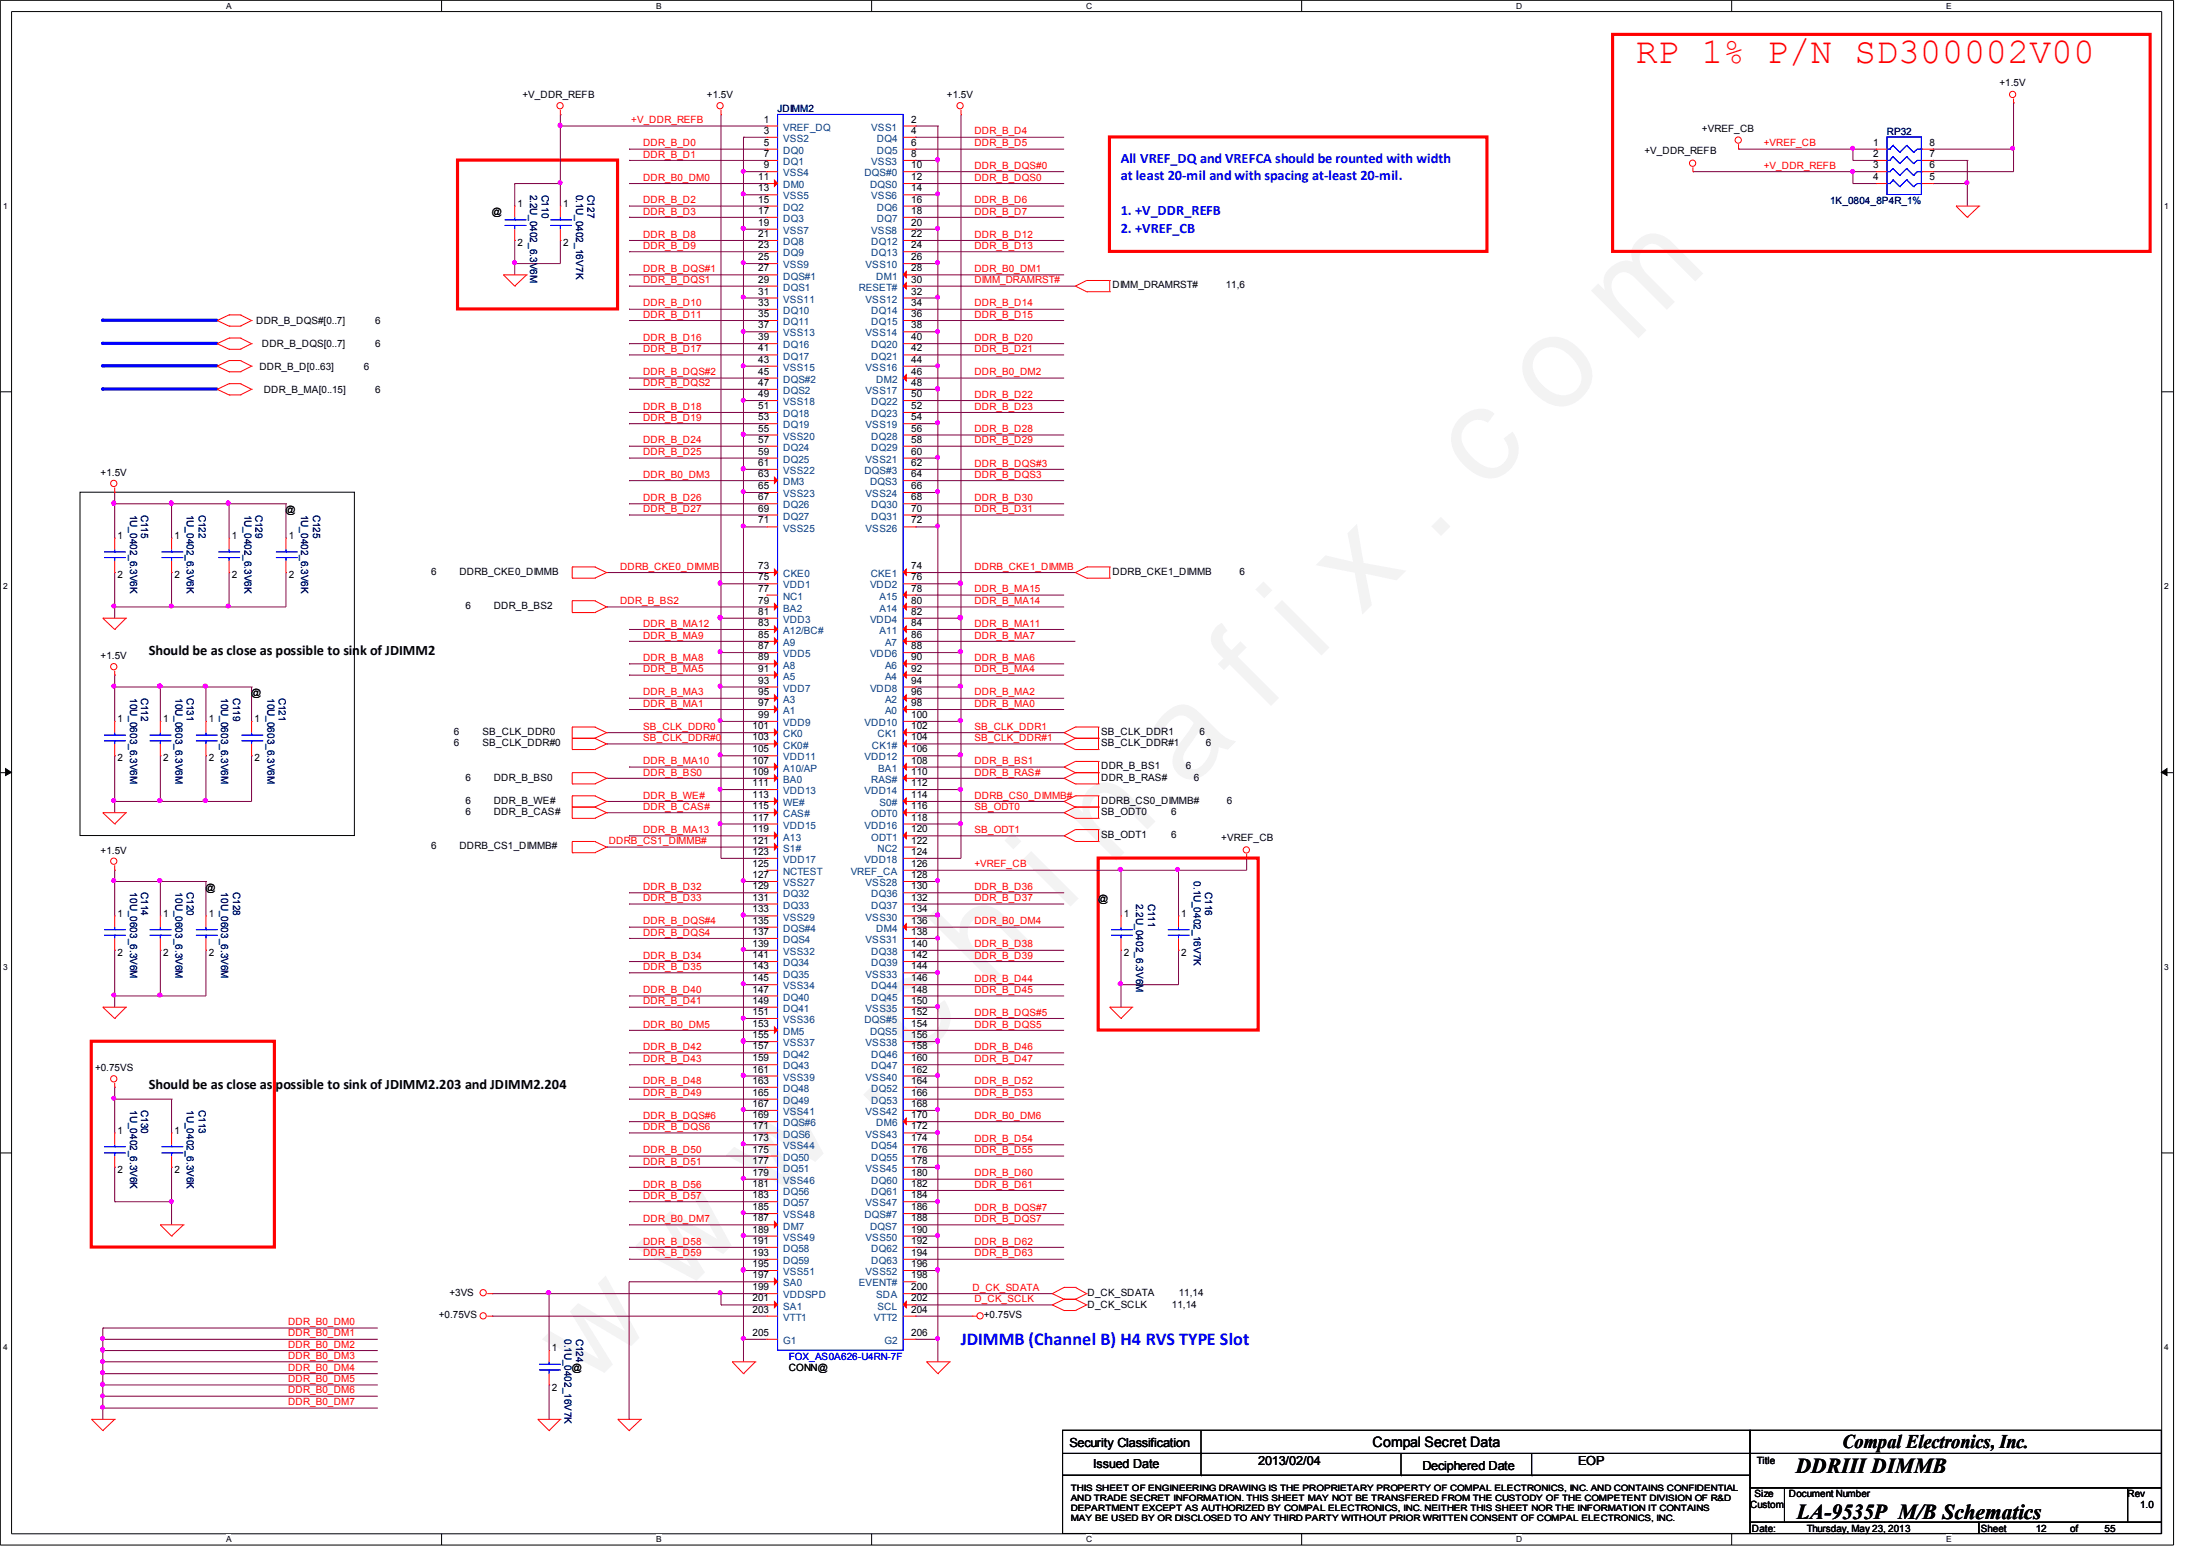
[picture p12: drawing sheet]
<svg xmlns="http://www.w3.org/2000/svg" width="297mm" height="210mm" viewBox="0 0 297 210" stroke-linecap="round" stroke-linejoin="round" font-family="sans-serif">
<defs><g id="words">
<text font-size="17.6" fill="#f0f" x="79.7" y="188" transform="rotate(-45 79.7 188)">w w w . c h i n a f i x . c o m</text>
<text font-size="4.9" fill="#f00" x="221.6" y="8.6">RP 1% P/N SD300002V00</text>
<g font-size="2.9">
<text x="243.2" y="199.5">DDRIII DIMMB</text>
<text x="243.4" y="205.7">LA-9535P M/B Schematics</text>
</g>
<text font-size="2.6" x="249.6" y="196.1">Compal Electronics, Inc.</text>
<text font-size="2.5" fill="#00f" x="130.1" y="182.1">JDIMMB (Channel B) H4 RVS TYPE Slot</text>
<g font-size="1.9" fill="#00f">
<text x="151.8" y="22">All VREF_DQ and VREFCA should be rounted with width</text>
<text x="151.8" y="24.4">at least 20-mil and with spacing at-least 20-mil.</text>
<text x="151.8" y="29.1">1. +V_DDR_REFB</text>
<text x="151.8" y="31.5">2. +VREF_CB</text>
</g>
<g font-size="1.9">
<text x="20.2" y="88.6">Should be as close as possible to sink of JDIMM2</text>
<text x="20.2" y="147.5">Should be as close as possible to sink of JDIMM2.203 and JDIMM2.204</text>
<text x="185.9" y="195.9">Compal Secret Data</text>
</g>
<g font-size="1.7">
<text x="144.9" y="195.9">Security Classification</text>
<text x="148.1" y="198.8">Issued Date</text>
<text x="170.4" y="198.4">2013/02/04</text>
<text x="192.7" y="199">Deciphered Date</text>
<text x="213.8" y="198.4">EOP</text>
</g>
<g font-size="1.4">
<text x="270.8" y="11.6">+1.5V</text>
<text x="70.8" y="13.3">+V_DDR_REFB</text>
<text x="95.8" y="13.3">+1.5V</text>
<text x="103.5" y="16.6">1</text>
<text x="123.4" y="16.6">2</text>
<text x="128.3" y="13.3">+1.5V</text>
<text x="230.5" y="17.9">+VREF_CB</text>
<text x="103.5" y="18.1">3</text>
<text x="103.5" y="19.7">5</text>
<text x="103.5" y="21.3">7</text>
<text x="103.5" y="22.8">9</text>
<text x="123.4" y="18.1">4</text>
<text x="123.4" y="19.7">6</text>
<text x="123.4" y="22.8">10</text>
<text x="123.4" y="21.3">8</text>
<text x="222.8" y="20.9">+V_DDR_REFB</text>
<text x="253.7" y="19.7">1</text>
<text x="253.7" y="21.3">2</text>
<text x="253.7" y="22.8">3</text>
<text x="261.4" y="19.7">8</text>
<text x="261.4" y="21.3">7</text>
<text x="261.4" y="22.8">6</text>
<text x="66.6" y="29.1">@</text>
<text x="70.1" y="28">1</text>
<text x="76.3" y="28">1</text>
<text x="102.7" y="24.4">11</text>
<text x="102.7" y="25.9">13</text>
<text x="102.7" y="27.4">15</text>
<text x="102.7" y="29">17</text>
<text x="123.4" y="27.4">16</text>
<text x="123.4" y="29">18</text>
<text x="123.4" y="24.4">12</text>
<text x="123.4" y="25.9">14</text>
<text x="253.7" y="24.4">4</text>
<text x="261.4" y="24.4">5</text>
<text x="70.1" y="33.4">2</text>
<text x="76.3" y="33.4">2</text>
<text x="102.7" y="30.6">19</text>
<text x="102.7" y="32.1">21</text>
<text x="102.7" y="33.6">23</text>
<text x="102.7" y="35.2">25</text>
<text x="123.4" y="35.2">26</text>
<text x="123.4" y="30.6">20</text>
<text x="123.4" y="32.1">22</text>
<text x="123.4" y="33.6">24</text>
<text x="102.7" y="36.7">27</text>
<text x="102.7" y="38.3">29</text>
<text x="102.7" y="39.9">31</text>
<text x="102.7" y="41.4">33</text>
<text x="123.4" y="36.7">28</text>
<text x="123.4" y="39.9">32</text>
<text x="123.4" y="38.3">30</text>
<text x="123.4" y="41.4">34</text>
<text x="150.7" y="39">DIMM_DRAMRST#</text>
<text x="166" y="39">11,6</text>
<text x="34.7" y="43.9">DDR_B_DQS#[0..7]</text>
<text x="35.5" y="47">DDR_B_DQS[0..7]</text>
<text x="50.8" y="47">6</text>
<text x="50.8" y="43.9">6</text>
<text x="102.7" y="42.9">35</text>
<text x="102.7" y="44.4">37</text>
<text x="102.7" y="46.1">39</text>
<text x="102.7" y="47.6">41</text>
<text x="123.4" y="44.4">38</text>
<text x="123.4" y="42.9">36</text>
<text x="123.4" y="46.1">40</text>
<text x="123.4" y="47.6">42</text>
<text x="35.1" y="50">DDR_B_D[0..63]</text>
<text x="35.7" y="53.2">DDR_B_MA[0..15]</text>
<text x="49.3" y="50">6</text>
<text x="50.8" y="53.2">6</text>
<text x="102.7" y="49.1">43</text>
<text x="102.7" y="50.7">45</text>
<text x="102.7" y="52.2">47</text>
<text x="102.7" y="53.8">49</text>
<text x="123.4" y="49.1">44</text>
<text x="123.4" y="50.7">46</text>
<text x="123.4" y="52.2">48</text>
<text x="123.4" y="53.8">50</text>
<text x="102.7" y="55.4">51</text>
<text x="102.7" y="56.9">53</text>
<text x="102.7" y="58.4">55</text>
<text x="102.7" y="59.9">57</text>
<text x="123.4" y="56.9">54</text>
<text x="123.4" y="55.4">52</text>
<text x="123.4" y="58.4">56</text>
<text x="123.4" y="59.9">58</text>
<text x="13.6" y="64.4">+1.5V</text>
<text x="102.7" y="61.6">59</text>
<text x="102.7" y="63.1">61</text>
<text x="102.7" y="64.6">63</text>
<text x="123.4" y="61.6">60</text>
<text x="123.4" y="63.1">62</text>
<text x="123.4" y="64.6">64</text>
<text x="38.7" y="69.4">@</text>
<text x="102.7" y="66.2">65</text>
<text x="102.7" y="67.7">67</text>
<text x="102.7" y="69.3">69</text>
<text x="102.7" y="70.9">71</text>
<text x="123.4" y="66.2">66</text>
<text x="123.4" y="70.9">72</text>
<text x="123.4" y="67.7">68</text>
<text x="123.4" y="69.3">70</text>
<text x="15.9" y="73">1</text>
<text x="23.6" y="73">1</text>
<text x="31.4" y="73">1</text>
<text x="39.1" y="73">1</text>
<text x="58.4" y="77.8">6</text>
<text x="62.2" y="77.8">DDRB_CKE0_DIMMB</text>
<text x="102.7" y="77">73</text>
<text x="123.4" y="77">74</text>
<text x="150.7" y="77.8">DDRB_CKE1_DIMMB</text>
<text x="167.9" y="77.8">6</text>
<text x="15.9" y="78.2">2</text>
<text x="23.6" y="78.2">2</text>
<text x="31.4" y="78.2">2</text>
<text x="39.1" y="78.2">2</text>
<text x="63.1" y="82.5">6</text>
<text x="66.9" y="82.5">DDR_B_BS2</text>
<text x="102.7" y="78.6">75</text>
<text x="102.7" y="80.1">77</text>
<text x="102.7" y="81.7">79</text>
<text x="102.7" y="83.2">81</text>
<text x="123.4" y="78.6">76</text>
<text x="123.4" y="80.1">78</text>
<text x="123.4" y="81.7">80</text>
<text x="123.4" y="83.2">82</text>
<text x="13.6" y="89.2">+1.5V</text>
<text x="102.7" y="84.8">83</text>
<text x="102.7" y="86.4">85</text>
<text x="102.7" y="87.9">87</text>
<text x="102.7" y="89.4">89</text>
<text x="123.4" y="86.4">86</text>
<text x="123.4" y="89.4">90</text>
<text x="123.4" y="84.8">84</text>
<text x="123.4" y="87.9">88</text>
<text x="34" y="94.2">@</text>
<text x="102.7" y="90.9">91</text>
<text x="102.7" y="92.5">93</text>
<text x="102.7" y="94.1">95</text>
<text x="102.7" y="95.6">97</text>
<text x="123.4" y="90.9">92</text>
<text x="123.4" y="94.1">96</text>
<text x="123.4" y="95.6">98</text>
<text x="123.4" y="92.5">94</text>
<text x="15.9" y="97.8">1</text>
<text x="22.1" y="97.8">1</text>
<text x="28.3" y="97.8">1</text>
<text x="34.5" y="97.8">1</text>
<text x="61.5" y="99.5">6</text>
<text x="61.5" y="101">6</text>
<text x="65.4" y="99.5">SB_CLK_DDR0</text>
<text x="65.4" y="101">SB_CLK_DDR#0</text>
<text x="101.9" y="98.7">101</text>
<text x="101.9" y="100.2">103</text>
<text x="101.9" y="101.9">105</text>
<text x="102.7" y="97.2">99</text>
<text x="123.4" y="98.7">102</text>
<text x="123.4" y="97.2">100</text>
<text x="123.4" y="101.9">106</text>
<text x="123.4" y="100.2">104</text>
<text x="149.2" y="101">SB_CLK_DDR#1</text>
<text x="149.2" y="99.5">SB_CLK_DDR1</text>
<text x="162.5" y="99.5">6</text>
<text x="163.3" y="101">6</text>
<text x="15.9" y="103">2</text>
<text x="22.1" y="103">2</text>
<text x="28.3" y="103">2</text>
<text x="34.5" y="103">2</text>
<text x="63.1" y="105.7">6</text>
<text x="66.9" y="105.7">DDR_B_BS0</text>
<text x="101.9" y="103.4">107</text>
<text x="101.9" y="104.9">109</text>
<text x="101.9" y="106.4">111</text>
<text x="123.4" y="106.4">112</text>
<text x="123.4" y="103.4">108</text>
<text x="123.4" y="104.9">110</text>
<text x="149.2" y="105.7">DDR_B_RAS#</text>
<text x="149.2" y="104.1">DDR_B_BS1</text>
<text x="160.6" y="104.1">6</text>
<text x="161.7" y="105.7">6</text>
<text x="63.1" y="110.3">6</text>
<text x="63.1" y="108.8">6</text>
<text x="66.9" y="110.3">DDR_B_CAS#</text>
<text x="66.9" y="108.8">DDR_B_WE#</text>
<text x="101.9" y="108">113</text>
<text x="101.9" y="109.6">115</text>
<text x="101.9" y="111.1">117</text>
<text x="101.9" y="112.7">119</text>
<text x="123.4" y="111.1">118</text>
<text x="123.4" y="108">114</text>
<text x="123.4" y="109.6">116</text>
<text x="123.4" y="112.7">120</text>
<text x="149.2" y="108.8">DDRB_CS0_DIMMB#</text>
<text x="149.2" y="113.5">SB_ODT1</text>
<text x="149.2" y="110.3">SB_ODT0</text>
<text x="158.7" y="113.5">6</text>
<text x="158.7" y="110.3">6</text>
<text x="165.4" y="113.9">+VREF_CB</text>
<text x="166.2" y="108.8">6</text>
<text x="13.6" y="115.6">+1.5V</text>
<text x="58.4" y="115">6</text>
<text x="62.2" y="115">DDRB_CS1_DIMMB#</text>
<text x="101.9" y="114.2">121</text>
<text x="101.9" y="115.7">123</text>
<text x="101.9" y="117.3">125</text>
<text x="101.9" y="118.9">127</text>
<text x="123.4" y="114.2">122</text>
<text x="123.4" y="118.9">128</text>
<text x="123.4" y="115.7">124</text>
<text x="123.4" y="117.3">126</text>
<text x="15.9" y="124.1">1</text>
<text x="22.1" y="124.1">1</text>
<text x="27.9" y="120.6">@</text>
<text x="28.3" y="124.1">1</text>
<text x="101.9" y="120.4">129</text>
<text x="101.9" y="121.9">131</text>
<text x="101.9" y="123.5">133</text>
<text x="101.9" y="125.1">135</text>
<text x="123.4" y="123.5">134</text>
<text x="123.4" y="125.1">136</text>
<text x="123.4" y="120.4">130</text>
<text x="123.4" y="121.9">132</text>
<text x="148.8" y="122.1">@</text>
<text x="152.2" y="124.1">1</text>
<text x="160" y="124.1">1</text>
<text x="15.9" y="129.4">2</text>
<text x="22.1" y="129.4">2</text>
<text x="28.3" y="129.4">2</text>
<text x="101.9" y="126.6">137</text>
<text x="101.9" y="128.2">139</text>
<text x="101.9" y="129.7">141</text>
<text x="101.9" y="131.2">143</text>
<text x="123.4" y="126.6">138</text>
<text x="123.4" y="131.2">144</text>
<text x="123.4" y="128.2">140</text>
<text x="123.4" y="129.7">142</text>
<text x="152.2" y="129.4">2</text>
<text x="160" y="129.4">2</text>
<text x="101.9" y="132.8">145</text>
<text x="101.9" y="134.4">147</text>
<text x="101.9" y="135.9">149</text>
<text x="101.9" y="137.4">151</text>
<text x="123.4" y="135.9">150</text>
<text x="123.4" y="137.4">152</text>
<text x="123.4" y="132.8">146</text>
<text x="123.4" y="134.4">148</text>
<text x="101.9" y="139">153</text>
<text x="101.9" y="140.5">155</text>
<text x="101.9" y="142.1">157</text>
<text x="101.9" y="143.7">159</text>
<text x="123.4" y="140.5">156</text>
<text x="123.4" y="139">154</text>
<text x="123.4" y="142.1">158</text>
<text x="123.4" y="143.7">160</text>
<text x="12.9" y="145">+0.75VS</text>
<text x="101.9" y="145.2">161</text>
<text x="101.9" y="146.7">163</text>
<text x="101.9" y="148.3">165</text>
<text x="101.9" y="149.9">167</text>
<text x="123.4" y="145.2">162</text>
<text x="123.4" y="149.9">168</text>
<text x="123.4" y="146.7">164</text>
<text x="123.4" y="148.3">166</text>
<text x="15.9" y="153.6">1</text>
<text x="23.6" y="153.6">1</text>
<text x="101.9" y="151.4">169</text>
<text x="101.9" y="152.9">171</text>
<text x="101.9" y="154.5">173</text>
<text x="123.4" y="151.4">170</text>
<text x="123.4" y="152.9">172</text>
<text x="123.4" y="154.5">174</text>
<text x="15.9" y="158.8">2</text>
<text x="23.6" y="158.8">2</text>
<text x="101.9" y="156">175</text>
<text x="101.9" y="157.6">177</text>
<text x="101.9" y="159.2">179</text>
<text x="101.9" y="160.7">181</text>
<text x="123.4" y="157.6">178</text>
<text x="123.4" y="156">176</text>
<text x="123.4" y="159.2">180</text>
<text x="123.4" y="160.7">182</text>
<text x="101.9" y="162.2">183</text>
<text x="101.9" y="163.8">185</text>
<text x="101.9" y="165.4">187</text>
<text x="101.9" y="166.9">189</text>
<text x="123.4" y="162.2">184</text>
<text x="123.4" y="166.9">190</text>
<text x="123.4" y="163.8">186</text>
<text x="123.4" y="165.4">188</text>
<text x="101.9" y="168.4">191</text>
<text x="101.9" y="170">193</text>
<text x="101.9" y="171.5">195</text>
<text x="101.9" y="173.1">197</text>
<text x="123.4" y="171.5">196</text>
<text x="123.4" y="168.4">192</text>
<text x="123.4" y="170">194</text>
<text x="123.4" y="173.1">198</text>
<text x="59.4" y="178.5">+0.75VS</text>
<text x="60.9" y="175.4">+3VS</text>
<text x="101.9" y="174.7">199</text>
<text x="101.9" y="176.2">201</text>
<text x="101.9" y="177.7">203</text>
<text x="123.4" y="174.7">200</text>
<text x="123.4" y="176.2">202</text>
<text x="123.4" y="177.7">204</text>
<text x="133.3" y="178.5">+0.75VS</text>
<text x="147.3" y="175.5">D_CK_SDATA</text>
<text x="147.3" y="177.1">D_CK_SCLK</text>
<text x="158.7" y="177.1">11,14</text>
<text x="159.7" y="175.5">11,14</text>
<text x="74.8" y="183">1</text>
<text x="77.5" y="185.6">@</text>
<text x="101.9" y="180.8">205</text>
<text x="106.8" y="185.6">CONN@</text>
<text x="123.4" y="180.8">206</text>
<text x="74.8" y="188.3">2</text>
<text x="237.7" y="202.7">Size</text>
<text x="238" y="198.2">Title</text>
<text x="242.3" y="202.7">Document Number</text>
<text x="288.2" y="202.7">Rev</text>
<text x="237.1" y="204.2">Custom</text>
<text x="237.3" y="207.3">Date:</text>
<text x="244.8" y="207.3">Thursday, May 23, 2013</text>
<text x="268.3" y="207.3">Sheet</text>
<text x="275.8" y="207.3">12</text>
<text x="280.4" y="207.3">of</text>
<text x="285.1" y="207.3">55</text>
<text x="289.9" y="204.2">1.0</text>
</g>
<g font-size="1.4" fill="#f00">
<text x="85.5" y="16.7">+V_DDR_REFB</text>
<text x="87.1" y="21.3">DDR_B_D1</text>
<text x="87.1" y="19.8">DDR_B_D0</text>
<text x="132" y="19.8">DDR_B_D5</text>
<text x="132" y="18.2">DDR_B_D4</text>
<text x="132" y="22.9">DDR_B_DQS#0</text>
<text x="238.9" y="22.9">+V_DDR_REFB</text>
<text x="238.9" y="19.8">+VREF_CB</text>
<text x="87.1" y="29">DDR_B_D3</text>
<text x="87.1" y="27.5">DDR_B_D2</text>
<text x="87.1" y="24.5">DDR_B0_DM0</text>
<text x="132" y="29">DDR_B_D7</text>
<text x="132" y="27.5">DDR_B_D6</text>
<text x="132" y="24.5">DDR_B_DQS0</text>
<text x="87.1" y="32.2">DDR_B_D8</text>
<text x="87.1" y="33.7">DDR_B_D9</text>
<text x="132" y="32.2">DDR_B_D12</text>
<text x="132" y="33.7">DDR_B_D13</text>
<text x="87.1" y="41.5">DDR_B_D10</text>
<text x="87.1" y="38.4">DDR_B_DQS1</text>
<text x="87.1" y="36.8">DDR_B_DQS#1</text>
<text x="132" y="36.8">DDR_B0_DM1</text>
<text x="132" y="38.4">DIMM_DRAMRST#</text>
<text x="132" y="41.5">DDR_B_D14</text>
<text x="87.1" y="43">DDR_B_D11</text>
<text x="87.1" y="46.1">DDR_B_D16</text>
<text x="87.1" y="47.7">DDR_B_D17</text>
<text x="132" y="47.7">DDR_B_D21</text>
<text x="132" y="43">DDR_B_D15</text>
<text x="132" y="46.1">DDR_B_D20</text>
<text x="87.1" y="52.3">DDR_B_DQS2</text>
<text x="87.1" y="50.8">DDR_B_DQS#2</text>
<text x="132" y="50.8">DDR_B0_DM2</text>
<text x="132" y="53.8">DDR_B_D22</text>
<text x="87.1" y="57">DDR_B_D19</text>
<text x="87.1" y="55.5">DDR_B_D18</text>
<text x="132" y="58.5">DDR_B_D28</text>
<text x="132" y="55.5">DDR_B_D23</text>
<text x="87.1" y="64.7">DDR_B0_DM3</text>
<text x="87.1" y="60">DDR_B_D24</text>
<text x="87.1" y="61.6">DDR_B_D25</text>
<text x="132" y="64.7">DDR_B_DQS3</text>
<text x="132" y="60">DDR_B_D29</text>
<text x="132" y="63.2">DDR_B_DQS#3</text>
<text x="87.1" y="69.3">DDR_B_D27</text>
<text x="87.1" y="67.8">DDR_B_D26</text>
<text x="132" y="69.3">DDR_B_D31</text>
<text x="132" y="67.8">DDR_B_D30</text>
<text x="84" y="77.1">DDRB_CKE0_DIMMB</text>
<text x="132" y="77.1">DDRB_CKE1_DIMMB</text>
<text x="84" y="81.8">DDR_B_BS2</text>
<text x="132" y="80.2">DDR_B_MA15</text>
<text x="132" y="81.8">DDR_B_MA14</text>
<text x="87.1" y="86.4">DDR_B_MA9</text>
<text x="87.1" y="89.5">DDR_B_MA8</text>
<text x="87.1" y="84.8">DDR_B_MA12</text>
<text x="132" y="84.8">DDR_B_MA11</text>
<text x="132" y="86.4">DDR_B_MA7</text>
<text x="132" y="89.5">DDR_B_MA6</text>
<text x="87.1" y="91">DDR_B_MA5</text>
<text x="87.1" y="94.1">DDR_B_MA3</text>
<text x="87.1" y="95.7">DDR_B_MA1</text>
<text x="132" y="94.1">DDR_B_MA2</text>
<text x="132" y="91">DDR_B_MA4</text>
<text x="132" y="95.7">DDR_B_MA0</text>
<text x="87.1" y="100.3">SB_CLK_DDR#0</text>
<text x="87.1" y="98.8">SB_CLK_DDR0</text>
<text x="132" y="100.3">SB_CLK_DDR#1</text>
<text x="132" y="98.8">SB_CLK_DDR1</text>
<text x="87.1" y="105">DDR_B_BS0</text>
<text x="87.1" y="103.5">DDR_B_MA10</text>
<text x="132" y="105">DDR_B_RAS#</text>
<text x="132" y="103.5">DDR_B_BS1</text>
<text x="87.1" y="109.6">DDR_B_CAS#</text>
<text x="87.1" y="112.8">DDR_B_MA13</text>
<text x="87.1" y="108.1">DDR_B_WE#</text>
<text x="132" y="112.8">SB_ODT1</text>
<text x="132" y="109.6">SB_ODT0</text>
<text x="132" y="108.1">DDRB_CS0_DIMMB#</text>
<text x="82.5" y="114.3">DDRB_CS1_DIMMB#</text>
<text x="132" y="117.4">+VREF_CB</text>
<text x="87.1" y="120.5">DDR_B_D32</text>
<text x="87.1" y="125.1">DDR_B_DQS#4</text>
<text x="87.1" y="122">DDR_B_D33</text>
<text x="132" y="122">DDR_B_D37</text>
<text x="132" y="120.5">DDR_B_D36</text>
<text x="132" y="125.1">DDR_B0_DM4</text>
<text x="87.1" y="131.3">DDR_B_D35</text>
<text x="87.1" y="129.8">DDR_B_D34</text>
<text x="87.1" y="126.7">DDR_B_DQS4</text>
<text x="132" y="128.3">DDR_B_D38</text>
<text x="132" y="129.8">DDR_B_D39</text>
<text x="87.1" y="136">DDR_B_D41</text>
<text x="87.1" y="134.5">DDR_B_D40</text>
<text x="132" y="134.5">DDR_B_D45</text>
<text x="132" y="137.5">DDR_B_DQS#5</text>
<text x="132" y="132.9">DDR_B_D44</text>
<text x="87.1" y="143.8">DDR_B_D43</text>
<text x="87.1" y="142.2">DDR_B_D42</text>
<text x="87.1" y="139.1">DDR_B0_DM5</text>
<text x="132" y="142.2">DDR_B_D46</text>
<text x="132" y="139.1">DDR_B_DQS5</text>
<text x="132" y="143.8">DDR_B_D47</text>
<text x="87.1" y="148.4">DDR_B_D49</text>
<text x="87.1" y="146.8">DDR_B_D48</text>
<text x="132" y="148.4">DDR_B_D53</text>
<text x="132" y="146.8">DDR_B_D52</text>
<text x="87.1" y="151.5">DDR_B_DQS#6</text>
<text x="87.1" y="153">DDR_B_DQS6</text>
<text x="132" y="151.5">DDR_B0_DM6</text>
<text x="132" y="154.6">DDR_B_D54</text>
<text x="87.1" y="157.6">DDR_B_D51</text>
<text x="87.1" y="156.1">DDR_B_D50</text>
<text x="87.1" y="160.8">DDR_B_D56</text>
<text x="132" y="160.8">DDR_B_D61</text>
<text x="132" y="159.3">DDR_B_D60</text>
<text x="132" y="156.1">DDR_B_D55</text>
<text x="87.1" y="162.3">DDR_B_D57</text>
<text x="87.1" y="165.4">DDR_B0_DM7</text>
<text x="132" y="165.4">DDR_B_DQS7</text>
<text x="132" y="163.9">DDR_B_DQS#7</text>
<text x="87.1" y="170.1">DDR_B_D59</text>
<text x="87.1" y="168.5">DDR_B_D58</text>
<text x="132" y="168.5">DDR_B_D62</text>
<text x="132" y="170.1">DDR_B_D63</text>
<text x="39" y="179.4">DDR_B0_DM0</text>
<text x="131.7" y="174.8">D_CK_SDATA</text>
<text x="132" y="176.3">D_CK_SCLK</text>
<text x="39" y="180.9">DDR_B0_DM1</text>
<text x="39" y="184">DDR_B0_DM3</text>
<text x="39" y="182.5">DDR_B0_DM2</text>
<text x="39" y="185.6">DDR_B0_DM4</text>
<text x="39" y="187.1">DDR_B0_DM5</text>
<text x="39" y="188.6">DDR_B0_DM6</text>
<text x="39" y="190.2">DDR_B0_DM7</text>
</g>
<g font-size="1.4" fill="#000080">
<text x="105.3" y="15.2">JDIMM2</text>
<text x="255.6" y="18.3">RP32</text>
<text x="247.9" y="27.6">1K_0804_8P4R_1%</text>
</g>
<g font-size="1.4" fill="#004080">
<text x="106.1" y="17.7">VREF_DQ</text>
<text x="118" y="17.7">VSS1</text>
<text x="106.1" y="19.2">VSS2</text>
<text x="106.1" y="20.8">DQ0</text>
<text x="106.1" y="22.4">DQ1</text>
<text x="106.1" y="23.9">VSS4</text>
<text x="117.1" y="23.9">DQS#0</text>
<text x="118" y="22.4">VSS3</text>
<text x="118.8" y="19.2">DQ4</text>
<text x="118.8" y="20.8">DQ5</text>
<text x="106.1" y="25.5">DM0</text>
<text x="106.1" y="27">VSS5</text>
<text x="106.1" y="28.5">DQ2</text>
<text x="117.9" y="25.5">DQS0</text>
<text x="118" y="27">VSS6</text>
<text x="118.8" y="28.5">DQ6</text>
<text x="106.1" y="30.1">DQ3</text>
<text x="106.1" y="31.7">VSS7</text>
<text x="106.1" y="33.2">DQ8</text>
<text x="106.1" y="34.7">DQ9</text>
<text x="118" y="31.7">VSS8</text>
<text x="118" y="33.2">DQ12</text>
<text x="118" y="34.7">DQ13</text>
<text x="118.8" y="30.1">DQ7</text>
<text x="106.1" y="36.3">VSS9</text>
<text x="106.1" y="37.8">DQS#1</text>
<text x="106.1" y="39.4">DQS1</text>
<text x="106.1" y="41">VSS11</text>
<text x="116.3" y="39.4">RESET#</text>
<text x="117.3" y="36.3">VSS10</text>
<text x="117.3" y="41">VSS12</text>
<text x="118.7" y="37.8">DM1</text>
<text x="106.1" y="42.5">DQ10</text>
<text x="106.1" y="44">DQ11</text>
<text x="106.1" y="45.6">VSS13</text>
<text x="106.1" y="47.2">DQ16</text>
<text x="117.3" y="45.6">VSS14</text>
<text x="118" y="42.5">DQ14</text>
<text x="118" y="44">DQ15</text>
<text x="118" y="47.2">DQ20</text>
<text x="106.1" y="48.7">DQ17</text>
<text x="106.1" y="50.2">VSS15</text>
<text x="106.1" y="51.8">DQS#2</text>
<text x="106.1" y="53.3">DQS2</text>
<text x="117.3" y="50.2">VSS16</text>
<text x="117.3" y="53.3">VSS17</text>
<text x="118" y="48.7">DQ21</text>
<text x="118.7" y="51.8">DM2</text>
<text x="106.1" y="54.9">VSS18</text>
<text x="106.1" y="56.5">DQ18</text>
<text x="106.1" y="58">DQ19</text>
<text x="106.1" y="59.5">VSS20</text>
<text x="117.3" y="58">VSS19</text>
<text x="118" y="54.9">DQ22</text>
<text x="118" y="56.5">DQ23</text>
<text x="118" y="59.5">DQ28</text>
<text x="106.1" y="61">DQ24</text>
<text x="106.1" y="62.7">DQ25</text>
<text x="106.1" y="64.2">VSS22</text>
<text x="106.1" y="65.7">DM3</text>
<text x="117.1" y="64.2">DQS#3</text>
<text x="117.3" y="62.7">VSS21</text>
<text x="117.9" y="65.7">DQS3</text>
<text x="118" y="61">DQ29</text>
<text x="106.1" y="67.3">VSS23</text>
<text x="106.1" y="68.8">DQ26</text>
<text x="106.1" y="70.4">DQ27</text>
<text x="106.1" y="72">VSS25</text>
<text x="117.3" y="67.3">VSS24</text>
<text x="117.3" y="72">VSS26</text>
<text x="118" y="68.8">DQ30</text>
<text x="118" y="70.4">DQ31</text>
<text x="106.1" y="78.1">CKE0</text>
<text x="106.1" y="79.7">VDD1</text>
<text x="106.1" y="81.2">NC1</text>
<text x="106.1" y="82.8">BA2</text>
<text x="117.9" y="79.7">VDD2</text>
<text x="117.9" y="78.1">CKE1</text>
<text x="119.1" y="81.2">A15</text>
<text x="119.1" y="82.8">A14</text>
<text x="106.1" y="85.9">A12/BC#</text>
<text x="106.1" y="87.5">A9</text>
<text x="106.1" y="89">VDD5</text>
<text x="106.1" y="84.3">VDD3</text>
<text x="117.9" y="89">VDD6</text>
<text x="117.9" y="84.3">VDD4</text>
<text x="119.1" y="85.9">A11</text>
<text x="119.9" y="87.5">A7</text>
<text x="106.1" y="90.5">A8</text>
<text x="106.1" y="92">A5</text>
<text x="106.1" y="93.6">VDD7</text>
<text x="106.1" y="95.2">A3</text>
<text x="117.9" y="93.6">VDD8</text>
<text x="119.9" y="90.5">A6</text>
<text x="119.9" y="92">A4</text>
<text x="119.9" y="95.2">A2</text>
<text x="106.1" y="96.7">A1</text>
<text x="106.1" y="98.3">VDD9</text>
<text x="106.1" y="99.8">CK0</text>
<text x="106.1" y="101.3">CK0#</text>
<text x="117.1" y="98.3">VDD10</text>
<text x="118.1" y="101.3">CK1#</text>
<text x="118.9" y="99.8">CK1</text>
<text x="119.9" y="96.7">A0</text>
<text x="106.1" y="103">VDD11</text>
<text x="106.1" y="104.5">A10/AP</text>
<text x="106.1" y="106">BA0</text>
<text x="106.1" y="107.5">VDD13</text>
<text x="117.1" y="103">VDD12</text>
<text x="117.1" y="107.5">VDD14</text>
<text x="118" y="106">RAS#</text>
<text x="119" y="104.5">BA1</text>
<text x="106.1" y="109.1">WE#</text>
<text x="106.1" y="110.7">CAS#</text>
<text x="106.1" y="112.2">VDD15</text>
<text x="106.1" y="113.8">A13</text>
<text x="117.1" y="112.2">VDD16</text>
<text x="118" y="110.7">ODT0</text>
<text x="118" y="113.8">ODT1</text>
<text x="119.1" y="109.1">S0#</text>
<text x="106.1" y="115.3">S1#</text>
<text x="106.1" y="116.8">VDD17</text>
<text x="106.1" y="118.4">NCTEST</text>
<text x="106.1" y="120">VSS27</text>
<text x="115.2" y="118.4">VREF_CA</text>
<text x="117.1" y="116.8">VDD18</text>
<text x="117.3" y="120">VSS28</text>
<text x="118.9" y="115.3">NC2</text>
<text x="106.1" y="121.5">DQ32</text>
<text x="106.1" y="123">DQ33</text>
<text x="106.1" y="124.6">VSS29</text>
<text x="117.3" y="124.6">VSS30</text>
<text x="118" y="121.5">DQ36</text>
<text x="118" y="123">DQ37</text>
<text x="106.1" y="126.2">DQS#4</text>
<text x="106.1" y="127.7">DQS4</text>
<text x="106.1" y="129.3">VSS32</text>
<text x="106.1" y="130.8">DQ34</text>
<text x="117.3" y="127.7">VSS31</text>
<text x="118" y="129.3">DQ38</text>
<text x="118" y="130.8">DQ39</text>
<text x="118.7" y="126.2">DM4</text>
<text x="106.1" y="132.3">DQ35</text>
<text x="106.1" y="133.9">VSS34</text>
<text x="106.1" y="135.5">DQ40</text>
<text x="106.1" y="137">DQ41</text>
<text x="117.3" y="132.3">VSS33</text>
<text x="117.3" y="137">VSS35</text>
<text x="118" y="133.9">DQ44</text>
<text x="118" y="135.5">DQ45</text>
<text x="106.1" y="138.5">VSS36</text>
<text x="106.1" y="140.1">DM5</text>
<text x="106.1" y="141.6">VSS37</text>
<text x="106.1" y="143.2">DQ42</text>
<text x="117.1" y="138.5">DQS#5</text>
<text x="117.3" y="141.6">VSS38</text>
<text x="117.9" y="140.1">DQS5</text>
<text x="118" y="143.2">DQ46</text>
<text x="106.1" y="144.8">DQ43</text>
<text x="106.1" y="146.3">VSS39</text>
<text x="106.1" y="147.8">DQ48</text>
<text x="106.1" y="149.4">DQ49</text>
<text x="117.3" y="146.3">VSS40</text>
<text x="118" y="144.8">DQ47</text>
<text x="118" y="147.8">DQ52</text>
<text x="118" y="149.4">DQ53</text>
<text x="106.1" y="151">VSS41</text>
<text x="106.1" y="152.5">DQS#6</text>
<text x="106.1" y="154">DQS6</text>
<text x="106.1" y="155.6">VSS44</text>
<text x="117.3" y="151">VSS42</text>
<text x="117.3" y="154">VSS43</text>
<text x="118" y="155.6">DQ54</text>
<text x="118.7" y="152.5">DM6</text>
<text x="106.1" y="157.1">DQ50</text>
<text x="106.1" y="158.7">DQ51</text>
<text x="106.1" y="160.3">VSS46</text>
<text x="106.1" y="161.8">DQ56</text>
<text x="117.3" y="158.7">VSS45</text>
<text x="118" y="157.1">DQ55</text>
<text x="118" y="160.3">DQ60</text>
<text x="118" y="161.8">DQ61</text>
<text x="106.1" y="163.3">DQ57</text>
<text x="106.1" y="164.9">VSS48</text>
<text x="106.1" y="166.5">DM7</text>
<text x="106.1" y="168">VSS49</text>
<text x="117.1" y="164.9">DQS#7</text>
<text x="117.3" y="163.3">VSS47</text>
<text x="117.3" y="168">VSS50</text>
<text x="117.9" y="166.5">DQS7</text>
<text x="106.1" y="169.5">DQ58</text>
<text x="106.1" y="171.1">DQ59</text>
<text x="106.1" y="172.6">VSS51</text>
<text x="117.3" y="172.6">VSS52</text>
<text x="118" y="169.5">DQ62</text>
<text x="118" y="171.1">DQ63</text>
<text x="106.1" y="174.2">SA0</text>
<text x="106.1" y="175.8">VDDSPD</text>
<text x="106.1" y="177.3">SA1</text>
<text x="106.1" y="178.8">VTT1</text>
<text x="116.3" y="174.2">EVENT#</text>
<text x="118.4" y="178.8">VTT2</text>
<text x="118.7" y="175.8">SDA</text>
<text x="118.9" y="177.3">SCL</text>
<text x="106.1" y="181.9">G1</text>
<text x="119.8" y="181.9">G2</text>
</g>
<text font-size="1.4" fill="#00f" x="106.8" y="184.1">FOX_AS0A626-U4RN-7F</text>
<g font-size="1.3" fill="#000080">
<text x="71.8" y="26.3" transform="rotate(90 71.8 26.3)">2.2U_0402_6.3V6M</text>
<text x="73.4" y="26.3" transform="rotate(90 73.4 26.3)">C110</text>
<text x="78.1" y="26.3" transform="rotate(90 78.1 26.3)">0.1U_0402_16V7K</text>
<text x="79.6" y="26.3" transform="rotate(90 79.6 26.3)">C127</text>
<text x="17.6" y="69.7" transform="rotate(90 17.6 69.7)">1U_0402_6.3V6K</text>
<text x="19.1" y="69.7" transform="rotate(90 19.1 69.7)">C115</text>
<text x="25.3" y="69.7" transform="rotate(90 25.3 69.7)">1U_0402_6.3V6K</text>
<text x="26.9" y="69.7" transform="rotate(90 26.9 69.7)">C122</text>
<text x="33.1" y="69.7" transform="rotate(90 33.1 69.7)">1U_0402_6.3V6K</text>
<text x="34.6" y="69.7" transform="rotate(90 34.6 69.7)">C129</text>
<text x="40.8" y="69.7" transform="rotate(90 40.8 69.7)">1U_0402_6.3V6K</text>
<text x="42.4" y="69.7" transform="rotate(90 42.4 69.7)">C125</text>
<text x="17.6" y="94.5" transform="rotate(90 17.6 94.5)">10U_0603_6.3V6M</text>
<text x="19.1" y="94.5" transform="rotate(90 19.1 94.5)">C112</text>
<text x="23.8" y="94.5" transform="rotate(90 23.8 94.5)">10U_0603_6.3V6M</text>
<text x="25.3" y="94.5" transform="rotate(90 25.3 94.5)">C131</text>
<text x="30" y="94.5" transform="rotate(90 30 94.5)">10U_0603_6.3V6M</text>
<text x="31.6" y="94.5" transform="rotate(90 31.6 94.5)">C119</text>
<text x="36.2" y="94.5" transform="rotate(90 36.2 94.5)">10U_0603_6.3V6M</text>
<text x="37.8" y="94.5" transform="rotate(90 37.8 94.5)">C121</text>
<text x="161.7" y="119.3" transform="rotate(90 161.7 119.3)">0.1U_0402_16V7K</text>
<text x="17.6" y="120.8" transform="rotate(90 17.6 120.8)">10U_0603_6.3V6M</text>
<text x="19.1" y="120.8" transform="rotate(90 19.1 120.8)">C114</text>
<text x="23.8" y="120.8" transform="rotate(90 23.8 120.8)">10U_0603_6.3V6M</text>
<text x="25.3" y="120.8" transform="rotate(90 25.3 120.8)">C120</text>
<text x="30" y="120.8" transform="rotate(90 30 120.8)">10U_0603_6.3V6M</text>
<text x="31.6" y="120.8" transform="rotate(90 31.6 120.8)">C128</text>
<text x="153.9" y="122.3" transform="rotate(90 153.9 122.3)">2.2U_0402_6.3V6M</text>
<text x="155.5" y="122.3" transform="rotate(90 155.5 122.3)">C111</text>
<text x="163.2" y="120.8" transform="rotate(90 163.2 120.8)">C116</text>
<text x="17.6" y="150.3" transform="rotate(90 17.6 150.3)">1U_0402_6.3V6K</text>
<text x="19.1" y="150.3" transform="rotate(90 19.1 150.3)">C130</text>
<text x="25.3" y="150.3" transform="rotate(90 25.3 150.3)">1U_0402_6.3V6K</text>
<text x="26.9" y="150.3" transform="rotate(90 26.9 150.3)">C113</text>
<text x="76.5" y="181.3" transform="rotate(90 76.5 181.3)">0.1U_0402_16V7K</text>
<text x="78.1" y="181.3" transform="rotate(90 78.1 181.3)">C124</text>
</g>
<g font-size="1.2">
<text x="145" y="201.8">THIS SHEET OF ENGINEERING DRAWING IS THE PROPRIETARY PROPERTY OF COMPAL ELECTRONICS, INC. AND CONTAINS CONFIDENTIAL</text>
<text x="145" y="203.2">AND TRADE SECRET INFORMATION. THIS SHEET MAY NOT BE TRANSFERED FROM THE CUSTODY OF THE COMPETENT DIVISION OF R&amp;D</text>
<text x="145" y="204.6">DEPARTMENT EXCEPT AS AUTHORIZED BY COMPAL ELECTRONICS, INC. NEITHER THIS SHEET NOR THE INFORMATION IT CONTAINS</text>
<text x="145" y="205.9">MAY BE USED BY OR DISCLOSED TO ANY THIRD PARTY WITHOUT PRIOR WRITTEN CONSENT OF COMPAL ELECTRONICS, INC.</text>
</g>
<g font-size="1.1">
<text x="30.6" y="1.2">A</text>
<text x="88.9" y="1.2">B</text>
<text x="147.1" y="1.2">C</text>
<text x="205.4" y="1.2">D</text>
<text x="263.6" y="1.2">E</text>
<text x=".4" y="28.3">1</text>
<text x="293.2" y="28.3">1</text>
<text x=".4" y="79.8">2</text>
<text x="293.2" y="79.8">2</text>
<text x=".4" y="131.3">3</text>
<text x="293.2" y="131.3">3</text>
<text x=".4" y="182.8">4</text>
<text x="293.2" y="182.8">4</text>
<text x="30.6" y="208.8">A</text>
<text x="88.9" y="208.8">B</text>
<text x="147.1" y="208.8">C</text>
<text x="205.4" y="208.8">D</text>
<text x="263.6" y="208.8">E</text>
</g>
</g></defs>
<path d="M0 0h294.4v209.2h-294.4zM1.6 1.6h291.2v206h-291.2z" fill="none" stroke="#000" stroke-width=".14"/>
<g fill="#fff">
<path d="M30.6 .2h.6v1.2h-.6z"/>
<path d="M30.6 207.8h.6v1.2h-.6z"/>
</g>
<path d="M59.8 0v1.6M59.8 207.6v1.6" fill="none" stroke="#000" stroke-width=".14"/>
<g fill="#fff">
<path d="M88.9 .2h.7v1.2h-.7z"/>
<path d="M88.9 207.8h.7v1.2h-.7z"/>
</g>
<path d="M118.1 0v1.6M118.1 207.6v1.6" fill="none" stroke="#000" stroke-width=".14"/>
<g fill="#fff">
<path d="M147.2 .2h.7v1.2h-.7z"/>
<path d="M147.2 207.8h.7v1.2h-.7z"/>
</g>
<path d="M176.3 0v1.6M176.3 207.6v1.6" fill="none" stroke="#000" stroke-width=".14"/>
<g fill="#fff">
<path d="M205.4 .2h.8v1.2h-.8z"/>
<path d="M205.4 207.8h.8v1.2h-.8z"/>
</g>
<path d="M234.6 0v1.6M234.6 207.6v1.6" fill="none" stroke="#000" stroke-width=".14"/>
<g fill="#fff">
<path d="M263.7 .2h.6v1.2h-.6z"/>
<path d="M263.7 207.8h.6v1.2h-.6z"/>
<path d="M.4 27.3h.6v1.2h-.6z"/>
<path d="M293.2 27.3h.6v1.2h-.6z"/>
<path d="M.4 78.7h.6v1.3h-.6z"/>
<path d="M293.2 78.7h.6v1.3h-.6z"/>
</g>
<path d="M0 53h1.6M292.8 53h1.5" fill="none" stroke="#000" stroke-width=".14"/>
<g fill="#fff">
<path d="M.4 130.3h.6v1.3h-.6z"/>
<path d="M293.2 130.3h.6v1.3h-.6z"/>
</g>
<path d="M0 104.6h1.6M292.8 104.6h1.5" fill="none" stroke="#000" stroke-width=".14"/>
<path d="M.8 104.1l.7 .5-.7 .4zM292.8 104.6l.7-.5v.9z" fill="#000" stroke="#000" stroke-width=".14"/>
<g fill="#fff">
<path d="M.4 181.8h.6v1.2h-.6z"/>
<path d="M293.2 181.8h.6v1.2h-.6z"/>
</g>
<path d="M10.8 66.6h37.2v46.5h-37.2zM0 156.1h1.6M292.8 156.1h1.5" fill="none" stroke="#000" stroke-width=".14"/>
<path d="M150.3 18.5h51.1v15.5h-51.1zM218.4 4.7h72.9v29.3h-72.9zM62 21.7h21.7v20.1h-21.7zM12.4 141h24.8v27.8h-24.8z" fill="none" stroke="#f00" stroke-width=".42"/>
<g fill="none" stroke="#800040" stroke-width=".14">
<path d="M75.9 17.1h.1M75.9 15.5h.1M75.9 17.1h27.9M75.9 15.5v9.3M97.7 15.5h.1M97.7 15.5v63.5M100.7 18.6h.1M100.7 18.6h3.1M100.7 18.6v7.8M124 17.1h.1M124 17.1h3M127 17.1h.1"/>
<path d="M127 17.1v9.3M130.2 15.5h.1M130.2 15.5v63.5M85.2 21.7h.1M85.2 20.2h.1M85.2 21.7h18.6M85.2 20.2h18.6M100.7 23.2h.1M100.7 23.2h3.1M124 21.7h.1M124 21.7h3M127 21.7h.1"/>
<path d="M15.5 68.2h.1M15.5 77.5h.1M15.5 66.7h.1M15.5 66.7v6.2M15.5 77.5v6.2M15.5 68.2h23.2M23.2 68.2h.1M23.2 77.5h.1M23.2 68.2v4.7M23.2 77.5v4.7M31 68.2h.1M31 77.5h.1"/>
<path d="M31 68.2v4.7M31 77.5v4.7M38.7 68.2h.1M38.7 77.5h.1M38.7 68.2v4.7M38.7 77.5v4.7h-23.2M100.7 71.3v48M127 71.3v48M15.5 82.2h.1M15.5 93h.1M15.5 91.4h.1M15.5 91.4v6.3"/>
<path d="M15.5 93h18.6M21.7 93h.1M21.7 93v4.7M23.2 82.2h.1M27.9 93h.1M27.9 93v4.7M31 82.2h.1M34.1 93h.1M34.1 93v4.7M15.5 117.8h.1M15.5 119.3h.1M15.5 108.5h.1"/>
<path d="M15.5 102.3h.1M15.5 102.3v7.7M15.5 117.8v6.2M15.5 119.3h12.4M21.7 119.3h.1M21.7 108.5h.1M21.7 102.3h.1M21.7 102.3v6.2M21.7 119.3v4.7M27.9 119.3h.1M27.9 108.5h.1M27.9 102.3h.1"/>
<path d="M27.9 102.3v6.2M27.9 119.3v4.7M34.1 102.3h.1M34.1 102.3v6.2h-18.6M15.5 128.7h.1M15.5 134.8h.1M15.5 128.7v7.7M21.7 134.8h.1M21.7 128.7h.1M21.7 128.7v6.1M27.9 128.7h.1M27.9 128.7v6.1h-12.4"/>
<path d="M15.5 158h.1M15.5 148.8h.1M15.5 147.2h.1M15.5 147.2v6.2M15.5 158v4.7M15.5 148.8h7.7M23.2 158h.1M23.2 148.8h.1M23.2 148.8v4.6M23.2 158v7.8M15.5 162.7h.1M15.5 162.7h7.7"/>
<path d="M23.2 162.7h.1M66.7 178.2h.1M66.7 175.1h.1M66.7 178.2h37.1M66.7 175.1h7.7M13.9 190.6h.1M13.9 181.3h.1M13.9 187.5h.1M13.9 181.3v1.5M13.9 187.5v1.5M13.9 190.6v1.6"/>
</g>
<g fill="#f0f" stroke="#f0f" stroke-width=".14">
<circle cx="75.8" cy="17" r=".28"/>
<circle cx="23.2" cy="162.6" r=".25"/>
<circle cx="15.4" cy="148.7" r=".25"/>
<circle cx="21.7" cy="119.2" r=".28"/>
<circle cx="21.7" cy="134.7" r=".28"/>
<circle cx="30.9" cy="68.1" r=".28"/>
<circle cx="15.4" cy="68.1" r=".28"/>
<circle cx="15.4" cy="119.2" r=".25"/>
<circle cx="23.2" cy="68.1" r=".28"/>
<circle cx="30.9" cy="82" r=".25"/>
<circle cx="23.2" cy="82" r=".25"/>
<circle cx="15.4" cy="82" r=".25"/>
<circle cx="21.7" cy="92.9" r=".28"/>
<circle cx="15.4" cy="92.9" r=".25"/>
<circle cx="27.8" cy="92.9" r=".28"/>
<circle cx="21.7" cy="108.4" r=".28"/>
<circle cx="15.4" cy="108.4" r=".25"/>
<circle cx="27.8" cy="108.4" r=".28"/>
<circle cx="15.4" cy="134.7" r=".25"/>
<circle cx="100.7" cy="23.2" r=".25"/>
<circle cx="127" cy="21.6" r=".28"/>
</g>
<path d="M13.9 46.5h15.5" fill="none" stroke="#00f" stroke-width=".42"/>
<circle cx="13.9" cy="46.5" r=".21" fill="#00f"/>
<path d="M13.9 52.7h15.5" fill="none" stroke="#00f" stroke-width=".42"/>
<circle cx="13.9" cy="52.7" r=".21" fill="#00f"/>
<path d="M13.9 43.3h15.5" fill="none" stroke="#00f" stroke-width=".42"/>
<circle cx="13.9" cy="43.3" r=".21" fill="#00f"/>
<path d="M13.9 49.5h15.5" fill="none" stroke="#00f" stroke-width=".42"/>
<circle cx="13.9" cy="49.5" r=".21" fill="#00f"/>
<g fill="none" stroke="#800040" stroke-width=".14">
<path d="M124 18.6h.1M124 18.6h20.1M272.8 13.9h.1M272.8 13.9v9.3h-11M124 20.2h.1M124 23.2h.1M124 20.2h20.1M124 23.2h20.1M229.3 23.2h.1M229.3 23.2h24.8M235.5 20.2h.1M235.5 20.2h18.6"/>
<path d="M251 23.2h.1M251 24.8h.1M251 20.2h.1M251 21.7h.1M251 24.8h3.1M251 20.2v1.5M251 23.2v1.6M251 21.7h3.1M261.8 23.2h.1M261.8 20.2h.1M261.8 21.7h.1M261.8 24.8h.1"/>
<path d="M261.8 20.2h11M261.8 24.8h4.7M261.8 21.7h4.7M266.5 21.7h.1M266.5 24.8h.1M266.5 21.7v6.2M272.8 20.2h.1M13.9 179.8h.1M13.9 179.8h37.3M13.9 179.8v1.5M13.9 187.5h.1M13.9 189h.1"/>
<path d="M13.9 181.3h.1M13.9 190.6h.1M13.9 184.4h.1M13.9 186h.1M13.9 182.8h.1M13.9 187.5h37.3M13.9 189h37.3M13.9 181.3h37.3M13.9 190.6h37.3M13.9 184.4h37.3M13.9 182.8v4.7M13.9 189v1.6"/>
<path d="M13.9 182.8h37.3M13.9 186h37.3"/>
</g>
<g fill="#f0f" stroke="#f0f" stroke-width=".14">
<circle cx="13.9" cy="187.4" r=".28"/>
<circle cx="13.9" cy="189" r=".25"/>
<circle cx="13.9" cy="181.2" r=".25"/>
<circle cx="13.9" cy="190.5" r=".25"/>
<circle cx="13.9" cy="184.3" r=".25"/>
<circle cx="13.9" cy="182.8" r=".28"/>
<circle cx="13.9" cy="185.8" r=".25"/>
<circle cx="251" cy="23.2" r=".25"/>
<circle cx="272.6" cy="20.1" r=".25"/>
<circle cx="266.4" cy="24.7" r=".25"/>
<circle cx="251" cy="20.1" r=".25"/>
<circle cx="75.8" cy="17" r=".28"/>
<circle cx="23.2" cy="162.6" r=".25"/>
<circle cx="15.4" cy="148.7" r=".25"/>
<circle cx="21.7" cy="119.2" r=".28"/>
<circle cx="21.7" cy="134.7" r=".28"/>
<circle cx="30.9" cy="68.1" r=".28"/>
<circle cx="15.4" cy="68.1" r=".28"/>
<circle cx="15.4" cy="119.2" r=".25"/>
<circle cx="23.2" cy="68.1" r=".28"/>
<circle cx="30.9" cy="82" r=".25"/>
<circle cx="23.2" cy="82" r=".25"/>
<circle cx="15.4" cy="82" r=".25"/>
<circle cx="21.7" cy="92.9" r=".28"/>
<circle cx="15.4" cy="92.9" r=".25"/>
<circle cx="27.8" cy="92.9" r=".28"/>
<circle cx="21.7" cy="108.4" r=".28"/>
<circle cx="15.4" cy="108.4" r=".25"/>
<circle cx="27.8" cy="108.4" r=".28"/>
<circle cx="15.4" cy="134.7" r=".25"/>
<circle cx="100.7" cy="23.2" r=".25"/>
<circle cx="127" cy="21.6" r=".28"/>
</g>
<g fill="none" stroke="#f00" stroke-width=".14">
<path d="M75.9 15.5h.1M75.9 14.9v.6M97.7 15.5h.1M97.7 14.9v.6M103.8 17.1h.1M103.8 18.6h.1M103.8 17.1h1.6M103.8 18.6h1.6M122.4 17.1h1.6M122.4 18.6h1.6M124 17.1h.1M124 18.6h.1"/>
<path d="M130.2 15.5h.1M130.2 14.9v.6M235.5 19.5v.7M272.8 13.9h.1M272.8 13.3v.6M103.8 20.2h.1M103.8 21.7h.1M103.8 23.2h.1M103.8 20.2h1.6M103.8 21.7h1.6M103.8 23.2h1.6M122.4 20.2h1.6"/>
<path d="M122.4 21.7h1.6M122.4 23.2h1.6M124 20.2h.1M124 21.7h.1M124 23.2h.1M229.3 23.2h.1M229.3 22.6v.6M235.5 20.2h.1M254.1 20.2h.1M254.1 21.7h.1M254.1 23.2h.1M254.1 24.8h.1"/>
<path d="M254.1 20.2h1.6M254.1 21.7h1.6M254.1 23.2h1.6M254.1 24.8h1.6M260.3 20.2h1.5M260.3 21.7h1.5M260.3 23.2h1.5M260.3 24.8h1.5M261.8 20.2h.1M261.8 21.7h.1M261.8 23.2h.1M261.8 24.8h.1"/>
<path d="M265 27.9h.1M265 27.9h3.1M265 27.9l1.5 1.5M266.5 29.4h.1M268.1 27.9h.1M268.1 27.9l-1.6 1.5M29.4 49.6h.1M29.4 52.7h.1M29.4 43.4h.1M29.4 46.5h.1M29.4 49.6l1.6 .7M29.4 52.7l1.6 .8"/>
<path d="M29.4 43.4l1.6 .8M29.4 46.5l1.6 .8M31 48.8h.1M31 50.3h.1M31 51.9h.1M31 53.5h.1M31 42.6h.1M31 44.2h.1M31 45.8h.1M31 47.3h.1M31 48.8h1.6M31 48.8l-1.6 .8"/>
<path d="M31 50.3h1.6M31 51.9h1.6M31 51.9l-1.6 .8M31 53.5h1.6M31 42.6h1.6M31 42.6l-1.6 .8M31 44.2h1.6M31 45.8h1.6M31 45.8l-1.6 .7M31 47.3h1.6M32.6 48.8h.1M32.6 50.3h.1"/>
<path d="M32.6 51.9h.1M32.6 53.5h.1M32.6 42.6h.1M32.6 44.2h.1M32.6 45.8h.1M32.6 47.3h.1M32.6 48.8l1.5 .8M32.6 51.9l1.5 .8M32.6 42.6l1.5 .8M32.6 45.8l1.5 .7M34.1 49.6h.1M34.1 52.7h.1"/>
<path d="M34.1 43.4h.1M34.1 46.5h.1M34.1 49.6l-1.5 .7M34.1 52.7l-1.5 .8M34.1 43.4l-1.5 .8M34.1 46.5l-1.5 .8M15.5 66.7h.1M15.5 72.9h.1M15.5 77.5h.1M15.5 66v.7M15.5 72.9v1.5M15.5 75.9v1.6"/>
<path d="M23.2 72.9h.1M23.2 77.5h.1M23.2 72.9v1.5M23.2 75.9v1.6M31 72.9h.1M31 77.5h.1M31 72.9v1.5M31 75.9v1.6M38.7 72.9h.1M38.7 77.5h.1M38.7 72.9v1.5M38.7 75.9v1.6"/>
<path d="M13.9 83.7h.1M13.9 83.7h3.2M13.9 83.7l1.6 1.5M15.5 91.4h.1M15.5 85.2h.1M15.5 97.7h.1M15.5 90.8v.6M15.5 97.7v1.5M17.1 83.7h.1M17.1 83.7l-1.6 1.5M21.7 97.7h.1M21.7 97.7v1.5"/>
<path d="M27.9 97.7h.1M27.9 97.7v1.5M34.1 97.7h.1M34.1 97.7v1.5M13.9 110h.1M13.9 110h3.2M13.9 110l1.6 1.5M15.5 117.8h.1M15.5 111.5h.1M15.5 102.3h.1M15.5 100.7v1.6M15.5 117.1v.7"/>
<path d="M17.1 110h.1M17.1 110l-1.6 1.5M21.7 102.3h.1M21.7 100.7v1.6M27.9 102.3h.1M27.9 100.7v1.6M34.1 102.3h.1M34.1 100.7v1.6M13.9 136.4h.1M13.9 136.4h3.2M13.9 136.4l1.6 1.5M15.5 137.9h.1"/>
<path d="M15.5 124h.1M15.5 128.7h.1M15.5 124v1.5M15.5 127v1.7M17.1 136.4h.1M17.1 136.4l-1.6 1.5M21.7 124h.1M21.7 128.7h.1M21.7 124v1.5M21.7 127v1.7M27.9 124h.1M27.9 128.7h.1"/>
<path d="M27.9 124v1.5M27.9 127v1.7M15.5 147.2h.1M15.5 153.4h.1M15.5 158h.1M15.5 146.6v.6M15.5 153.4v1.6M15.5 156.5v1.5M23.2 153.4h.1M23.2 158h.1M23.2 153.4v1.6M23.2 156.5v1.5"/>
<path d="M21.7 165.8h.1M21.7 165.8h3.1M21.7 165.8l1.5 1.5M23.2 167.3h.1M24.8 165.8h.1M24.8 165.8l-1.6 1.5M66 178.2h.7M66 175.1h.7M66.7 178.2h.1M66.7 175.1h.1M12.4 192.2h.1M12.4 192.2h3.1"/>
<path d="M12.4 192.2l1.5 1.5M13.9 193.7h.1M15.5 192.2h.1M15.5 192.2l-1.6 1.5"/>
<circle cx="75.9" cy="14.3" r=".42"/>
<circle cx="97.5" cy="14.3" r=".42"/>
<circle cx="130" cy="14.3" r=".42"/>
<circle cx="235.5" cy="19" r=".42"/>
<circle cx="272.6" cy="12.8" r=".42"/>
<circle cx="229.3" cy="22.1" r=".42"/>
<circle cx="15.4" cy="65.4" r=".42"/>
<circle cx="15.4" cy="90.3" r=".42"/>
<circle cx="15.4" cy="116.6" r=".42"/>
<circle cx="15.4" cy="146" r=".42"/>
<circle cx="65.4" cy="178.1" r=".42"/>
<circle cx="65.4" cy="175" r=".42"/>
</g>
<g fill="none" stroke="#000" stroke-width=".14">
<path d="M143.9 193.6h93.2v3.2h-93.2zM143.9 196.8h93.2v2.9h-93.2zM143.9 199.7h93.2v7.9h-93.2zM162.7 196.8h.1M162.7 199.8h.1M162.7 193.7v6.1M189.8 199.8h.1M189.8 196.8v3M207.5 199.8h.1M207.5 196.8v3M237.1 193.6h55.7v3.2h-55.7zM237.1 196.8h55.7v4.6h-55.7z"/>
<path d="M237.1 201.4h4.6v4.7h-4.6zM237.1 206.1h31v1.5h-31zM241.7 201.4h46.5v4.7h-46.5zM268.1 206.1h24.7v1.5h-24.7zM288.2 201.4h4.6v4.7h-4.6z"/>
</g>
<g fill="none" stroke="#00f" stroke-width=".14">
<path d="M105.3 15.5h17v167.3h-17zM255.6 18.5h4.7v7.8h-4.7zM256.4 19.7h.1M256.4 19.7l-.1 .2M256.4 19.7l-.4 .5M256.4 19.7l.9 .9M258.3 19.7h.1M258.3 19.7l-1 .9M258.3 19.7l.9 .9M255.7 20.2h.3M255.7 21.7h.3M255.7 23.2h.3"/>
<path d="M255.7 24.8h.3M256 20.2h.1M256 21.7h.1M256 23.2h.1M256 24.8h.1M256.3 24.5h.1M256.3 24.5l-.3 .3M256.4 21.2h.1M256.4 22.8h.1M256.4 24.3h.1M256.4 21.2l-.1 .2M256.4 22.8l-.1 .2"/>
<path d="M256.4 24.3l-.1 .2M256.4 21.2l-.4 .5M256.4 21.2l.9 .9M256.4 22.8l-.4 .4M256.4 22.8l.9 .9M256.4 24.3l.9 1M257.3 20.6h.1M257.3 22.1h.1M257.3 23.7h.1M257.3 25.3h.1M258.3 21.2h.1M258.3 22.8h.1"/>
<path d="M258.3 24.3h.1M258.3 21.2l-1 .9M258.3 21.2l.9 .9M258.3 22.8l-1 .9M258.3 22.8l.9 .9M258.3 24.3l-1 1M258.3 24.3l.9 1M259.2 20.6h.1M259.2 22.1h.1M259.2 23.7h.1M259.2 25.3h.1M259.7 24.8h.1"/>
<path d="M259.7 20.2h.1M259.7 21.7h.1M259.7 23.2h.1M259.7 20.2h.6M259.7 21.7h.6M259.7 23.2h.6M259.7 24.8h.6M259.7 24.8l-.5 .5M259.7 20.2l-.5 .4M259.7 21.7l-.5 .4M259.7 23.2l-.5 .5M260.3 24.8h.1"/>
<path d="M260.3 20.2h.1M260.3 23.2h.1M14.1 75.5h2.8M14.1 74.7h2.8M15.5 74.7h.1M15.5 75.5h.1M15.5 74.4v.3M15.5 75.5v.4M16.9 75.5h.1M16.9 74.7h.1M21.9 75.5h2.8M21.9 74.7h2.8"/>
<path d="M23.2 74.7h.1M23.2 75.5h.1M23.2 74.4v.3M23.2 75.5v.4M24.7 75.5h.1M24.7 74.7h.1M29.6 75.5h2.8M29.6 74.7h2.8M31 74.7h.1M31 75.5h.1M31 74.4v.3M31 75.5v.4"/>
<path d="M32.4 75.5h.1M32.4 74.7h.1M37.4 75.5h2.8M37.4 74.7h2.8M38.7 74.7h.1M38.7 75.5h.1M38.7 74.4v.3M38.7 75.5v.4M40.2 75.5h.1M40.2 74.7h.1M14.1 99.5h2.8M15.5 99.5h.1"/>
<path d="M15.5 99.2v.3M16.9 99.5h.1M20.3 99.5h2.8M21.7 99.5h.1M21.7 99.2v.3M23.1 99.5h.1M26.5 99.5h2.8M27.9 99.5h.1M27.9 99.2v.3M29.3 99.5h.1M32.7 99.5h2.8M34.1 99.5h.1"/>
<path d="M34.1 99.2v.3M35.5 99.5h.1M14.1 100.3h2.8M15.5 100.3h.1M15.5 100.3v.4M16.9 100.3h.1M20.3 100.3h2.8M21.7 100.3h.1M21.7 100.3v.4M23.1 100.3h.1M26.5 100.3h2.8M27.9 100.3h.1"/>
<path d="M27.9 100.3v.4M29.3 100.3h.1M32.7 100.3h2.8M34.1 100.3h.1M34.1 100.3v.4M35.5 100.3h.1M14.1 126.6h2.8M14.1 125.9h2.8M15.5 125.9h.1M15.5 126.6h.1M15.5 125.5v.4M15.5 126.6v.4"/>
<path d="M16.9 126.6h.1M16.9 125.9h.1M20.3 126.6h2.8M20.3 125.9h2.8M21.7 125.9h.1M21.7 126.6h.1M21.7 125.5v.4M21.7 126.6v.4M23.1 126.6h.1M23.1 125.9h.1M26.5 126.6h2.8M26.5 125.9h2.8"/>
<path d="M27.9 125.9h.1M27.9 126.6h.1M27.9 125.5v.4M27.9 126.6v.4M29.3 126.6h.1M29.3 125.9h.1M14.1 156.1h2.8M14.1 155.2h2.8M15.5 155.2h.1M15.5 156.1h.1M15.5 155v.2M15.5 156.1v.4"/>
<path d="M16.9 156.1h.1M16.9 155.2h.1M21.9 156.1h2.8M21.9 155.2h2.8M23.2 155.2h.1M23.2 156.1h.1M23.2 155v.2M23.2 156.1v.4M24.7 156.1h.1M24.7 155.2h.1"/>
</g>
<use href="#words"/>
</svg>
